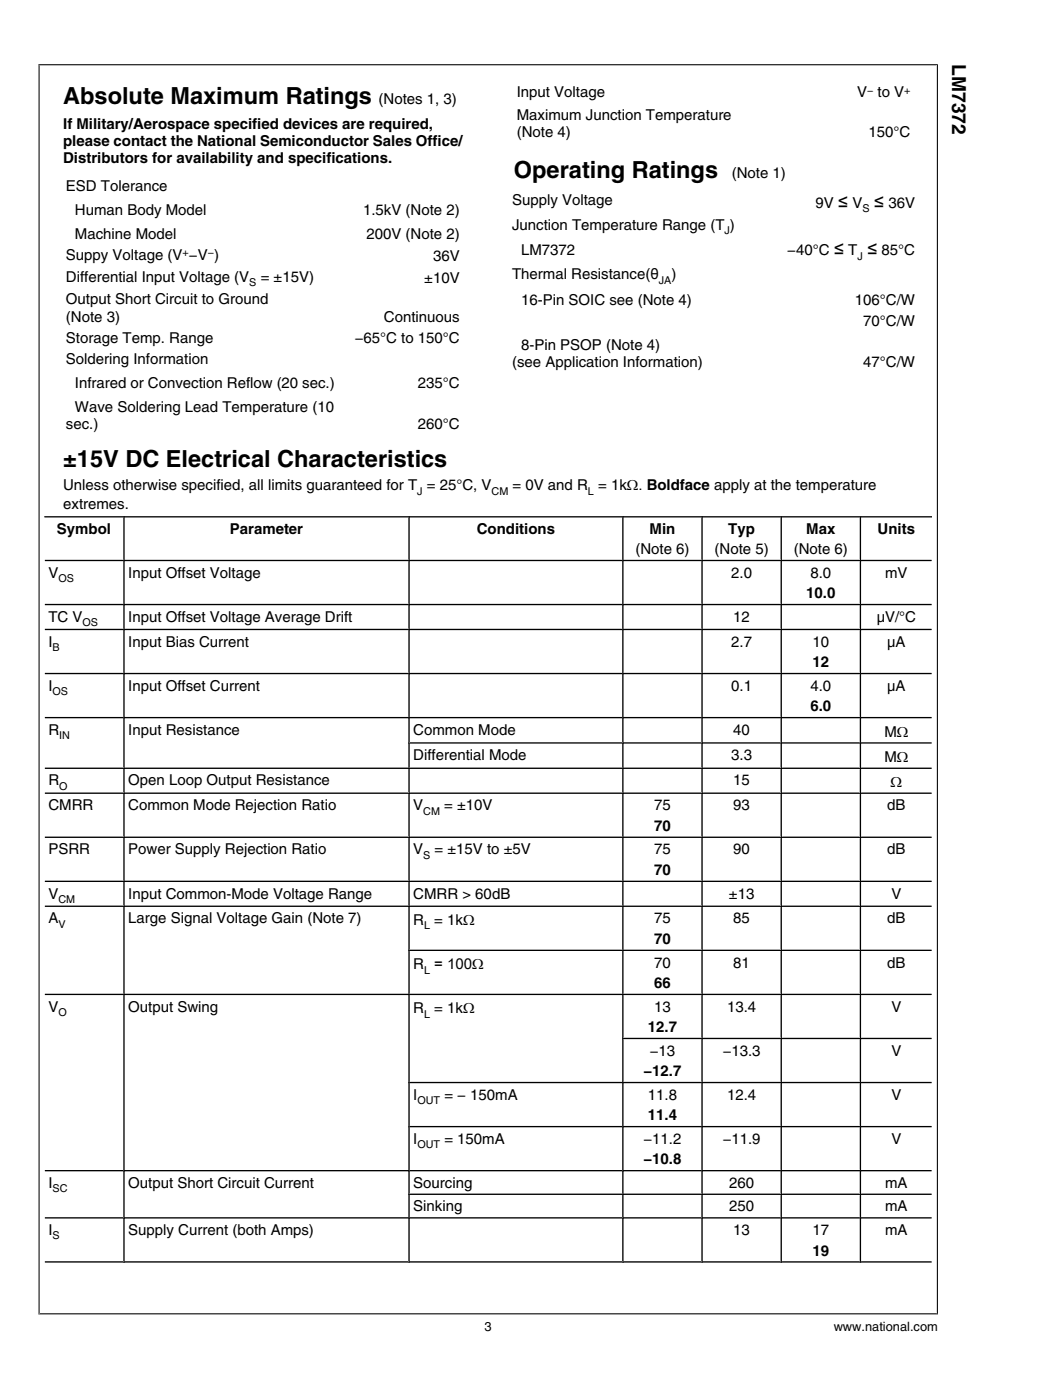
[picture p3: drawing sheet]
<svg xmlns="http://www.w3.org/2000/svg" width="207mm" height="277mm" viewBox="0 0 207 277" stroke-linecap="round" stroke-linejoin="round" font-family="sans-serif">
<defs><g id="words">
<g font-size="4.7">
<text x="12.5" y="20.6">Absolute Maximum Ratings</text>
<text x="101.6" y="35.2">Operating Ratings</text>
<text x="12.5" y="92.3">±15V DC Electrical Characteristics</text>
</g>
<text font-size="3.8" x="188.2" y="12.7" transform="rotate(90 188.2 12.7)">LM7372</text>
<g font-size="3.5">
<text x="165.6" y="41">≤</text>
<text x="172.8" y="41">≤</text>
<text x="164.8" y="50.5">≤</text>
<text x="171.4" y="50.5">≤</text>
</g>
<g font-size="3">
<text x="74.8" y="20.6">(Notes 1, 3)</text>
<text x="102.2" y="19.3">Input Voltage</text>
<text x="102.2" y="23.7">Maximum Junction Temperature</text>
<text x="169.4" y="19.3">V to V</text>
<text x="12.5" y="25.5">If Military/Aerospace specified devices are required,</text>
<text x="12.5" y="28.9">please contact the National Semiconductor Sales Office/</text>
<text x="102.2" y="27.1">(Note 4)</text>
<text x="171.7" y="27.1">150°C</text>
<text x="12.5" y="32.2">Distributors for availability and specifications.</text>
<text x="144.7" y="35.2">(Note 1)</text>
<text x="13" y="37.7">ESD Tolerance</text>
<text x="101.2" y="40.5">Supply Voltage</text>
<text x="161.2" y="41">9V</text>
<text x="168.5" y="41">V</text>
<text x="175.6" y="41">36V</text>
<text x="14.8" y="42.4">Human Body Model</text>
<text x="14.8" y="47.2">Machine Model</text>
<text x="71.8" y="42.4">1.5kV (Note 2)</text>
<text x="72.4" y="47.2">200V (Note 2)</text>
<text x="101.2" y="45.5">Junction Temperature Range (T )</text>
<text x="13" y="51.3">Suppy Voltage (V −V )</text>
<text x="85.6" y="51.6">36V</text>
<text x="103" y="50.5">LM7372</text>
<text x="155.6" y="50.5">−40°C</text>
<text x="167.7" y="50.5">T</text>
<text x="174.3" y="50.5">85°C</text>
<text x="13" y="55.8">Differential Input Voltage (V</text>
<text x="51.5" y="55.8">= ±15V)</text>
<text x="83.9" y="56">±10V</text>
<text x="101.2" y="55.2">Thermal Resistance(θ</text>
<text x="132.7" y="55.2">)</text>
<text x="13" y="60.2">Output Short Circuit to Ground</text>
<text x="13" y="63.6">(Note 3)</text>
<text x="75.9" y="63.6">Continuous</text>
<text x="103" y="60.2">16-Pin SOIC see (Note 4)</text>
<text x="169" y="60.2">106°C/W</text>
<text x="170.7" y="64.4">70°C/W</text>
<text x="13" y="67.8">Storage Temp. Range</text>
<text x="13" y="72">Soldering Information</text>
<text x="70.1" y="67.8">−65°C to 150°C</text>
<text x="103" y="69.1">8-Pin PSOP (Note 4)</text>
<text x="14.8" y="76.7">Infrared or Convection Reflow (20 sec.)</text>
<text x="82.6" y="76.7">235°C</text>
<text x="101.2" y="72.6">(see Application Information)</text>
<text x="170.7" y="72.6">47°C/W</text>
<text x="14.8" y="81.4">Wave Soldering Lead Temperature (10</text>
<text x="13" y="84.9">sec.)</text>
<text x="82.6" y="84.9">260°C</text>
<text x="12.5" y="96.9">Unless otherwise specified, all limits guaranteed for T = 25°C, V</text>
<text x="12.5" y="100.7">extremes.</text>
<text x="101.3" y="96.9">= 0V and R = 1kΩ. Boldface apply at the temperature</text>
<text x="11.3" y="105.5">Symbol</text>
<text x="45.4" y="105.5">Parameter</text>
<text x="94.3" y="105.5">Conditions</text>
<text x="128.4" y="105.5">Min</text>
<text x="144" y="105.5">Typ</text>
<text x="159.4" y="105.5">Max</text>
<text x="173.5" y="105.5">Units</text>
<text x="125.6" y="109.6">(Note 6)</text>
<text x="141.3" y="109.6">(Note 5)</text>
<text x="156.9" y="109.6">(Note 6)</text>
<text x="9.6" y="114.2">V</text>
<text x="25.3" y="114.2">Input Offset Voltage</text>
<text x="144.6" y="114.2">2.0</text>
<text x="159.4" y="118.3">10.0</text>
<text x="160.2" y="114.2">8.0</text>
<text x="175" y="114.2">mV</text>
<text x="9.6" y="123">TC V</text>
<text x="25.3" y="123">Input Offset Voltage Average Drift</text>
<text x="145" y="123">12</text>
<text x="173.3" y="123">µV/°C</text>
<text x="9.6" y="127.9">I</text>
<text x="25.3" y="127.9">Input Bias Current</text>
<text x="144.6" y="127.9">2.7</text>
<text x="160.6" y="127.9">10</text>
<text x="160.6" y="131.9">12</text>
<text x="175.4" y="127.9">µA</text>
<text x="9.6" y="136.6">I</text>
<text x="25.3" y="136.6">Input Offset Current</text>
<text x="144.6" y="136.6">0.1</text>
<text x="160.2" y="136.6">4.0</text>
<text x="175.4" y="136.6">µA</text>
<text x="160.2" y="140.6">6.0</text>
<text x="9.6" y="145.3">R</text>
<text x="25.3" y="145.3">Input Resistance</text>
<text x="81.7" y="145.3">Common Mode</text>
<text x="145" y="145.3">40</text>
<text x="174.8" y="145.7">MΩ</text>
<text x="9.6" y="155.3">R</text>
<text x="25.3" y="155.3">Open Loop Output Resistance</text>
<text x="81.7" y="150.3">Differential Mode</text>
<text x="144.6" y="150.3">3.3</text>
<text x="145" y="155.3">15</text>
<text x="174.8" y="150.7">MΩ</text>
<text x="176.1" y="155.7">Ω</text>
<text x="9.6" y="160.3">CMRR</text>
<text x="25.3" y="160.3">Common Mode Rejection Ratio</text>
<text x="81.7" y="160.3">V</text>
<text x="87.8" y="160.3">= ±10V</text>
<text x="129.3" y="160.3">75</text>
<text x="145" y="160.3">93</text>
<text x="175.4" y="160.3">dB</text>
<text x="129.3" y="164.3">70</text>
<text x="9.6" y="169">PSRR</text>
<text x="25.3" y="169">Power Supply Rejection Ratio</text>
<text x="81.7" y="169">V</text>
<text x="85.9" y="169">= ±15V to ±5V</text>
<text x="129.3" y="169">75</text>
<text x="129.3" y="173">70</text>
<text x="145" y="169">90</text>
<text x="175.4" y="169">dB</text>
<text x="9.6" y="177.7">V</text>
<text x="25.3" y="177.7">Input Common-Mode Voltage Range</text>
<text x="81.7" y="177.7">CMRR &gt; 60dB</text>
<text x="144.1" y="177.7">±13</text>
<text x="176.2" y="177.7">V</text>
<text x="9.6" y="182.6">A</text>
<text x="25.3" y="182.6">Large Signal Voltage Gain (Note 7)</text>
<text x="81.7" y="183">R = 1kΩ</text>
<text x="129.3" y="182.6">75</text>
<text x="145" y="182.6">85</text>
<text x="175.4" y="182.6">dB</text>
<text x="81.7" y="191.7">R = 100Ω</text>
<text x="129.3" y="186.7">70</text>
<text x="129.3" y="191.3">70</text>
<text x="145" y="191.3">81</text>
<text x="175.4" y="191.3">dB</text>
<text x="129.3" y="195.4">66</text>
<text x="9.6" y="200">V</text>
<text x="25.3" y="200">Output Swing</text>
<text x="81.7" y="200.4">R = 1kΩ</text>
<text x="129.3" y="200">13</text>
<text x="143.7" y="200">13.4</text>
<text x="176.2" y="200">V</text>
<text x="128.1" y="204.1">12.7</text>
<text x="128.4" y="208.8">−13</text>
<text x="142.9" y="208.8">−13.3</text>
<text x="176.2" y="208.8">V</text>
<text x="127.2" y="212.8">−12.7</text>
<text x="81.7" y="217.5">I</text>
<text x="87.9" y="217.5">= − 150mA</text>
<text x="128.1" y="217.5">11.8</text>
<text x="128.1" y="221.5">11.4</text>
<text x="143.7" y="217.5">12.4</text>
<text x="176.2" y="217.5">V</text>
<text x="81.7" y="226.2">I</text>
<text x="87.9" y="226.2">= 150mA</text>
<text x="127.2" y="226.2">−11.2</text>
<text x="142.9" y="226.2">−11.9</text>
<text x="176.2" y="226.2">V</text>
<text x="127.2" y="230.2">−10.8</text>
<text x="9.6" y="234.9">I</text>
<text x="25.3" y="234.9">Output Short Circuit Current</text>
<text x="81.7" y="234.9">Sourcing</text>
<text x="81.7" y="239.6">Sinking</text>
<text x="144.1" y="234.9">260</text>
<text x="144.1" y="239.6">250</text>
<text x="175" y="234.9">mA</text>
<text x="175" y="239.6">mA</text>
<text x="9.6" y="244.2">I</text>
<text x="25.3" y="244.2">Supply Current (both Amps)</text>
<text x="145" y="244.2">13</text>
<text x="160.6" y="244.2">17</text>
<text x="175" y="244.2">mA</text>
<text x="160.6" y="248.3">19</text>
</g>
<g font-size="2.5">
<text x="95.8" y="263.2">3</text>
<text x="164.8" y="263.2">www.national.com</text>
</g>
<g font-size="2.1">
<text x="171.4" y="18.6">−</text>
<text x="178.7" y="18.6">+</text>
<text x="170.5" y="41.9">S</text>
<text x="143.2" y="46.3">J</text>
<text x="36.1" y="50.7">+</text>
<text x="41.1" y="50.7">−</text>
<text x="169.5" y="51.3">J</text>
<text x="49.3" y="56.6">S</text>
<text x="130.2" y="56.1">JA</text>
<text x="82.5" y="97.8">J</text>
<text x="97.2" y="97.8">CM</text>
<text x="116.2" y="97.8">L</text>
<text x="11.5" y="115.1">OS</text>
<text x="16.3" y="123.8">OS</text>
<text x="10.4" y="128.7">B</text>
<text x="10.4" y="137.4">OS</text>
<text x="11.7" y="146.2">IN</text>
<text x="11.7" y="156.2">O</text>
<text x="83.7" y="161.1">CM</text>
<text x="83.7" y="169.8">S</text>
<text x="11.5" y="178.5">CM</text>
<text x="11.5" y="183.5">V</text>
<text x="83.8" y="183.8">L</text>
<text x="83.8" y="192.5">L</text>
<text x="11.5" y="200.9">O</text>
<text x="83.8" y="201.2">L</text>
<text x="82.5" y="218.3">OUT</text>
<text x="82.5" y="227">OUT</text>
<text x="10.4" y="235.8">SC</text>
<text x="10.4" y="245.1">S</text>
</g>
</g></defs>
<g fill="none" stroke="#000" stroke-width=".26">
<path d="M8.9 110.8h175.3M8.9 119.6h175.3M8.9 102.2h175.3M24.5 102.1v147.6M80.9 102.1v147.6M123.1 102.1v147.6M138.8 102.1v147.6M154.4 102.1v147.6M170.1 102.1v147.6M8.9 124.5h175.3M8.9 133.2h175.3M8.9 141.9h175.3"/>
<path d="M8.9 151.9h175.3M8.9 156.9h175.3M80.7 146.9h103.5M8.9 165.6h175.3M8.9 174.3h175.3M8.9 179.2h175.3M8.9 196.6h175.3M80.7 187.9h103.5M80.7 214.1h103.5M123 205.4h61.2M80.7 222.8h103.5M80.7 236.2h103.5"/>
<path d="M184.2 231.5h-175.3M8.9 249.6h175.3M184.2 240.8h-175.3"/>
</g>
<path d="M7.6 12.8h177.8M7.7 12.7v247.2M185.3 12.7v247.2M7.6 259.8h177.8" fill="none" stroke="#000" stroke-width=".21"/>
<use href="#words"/>
</svg>
